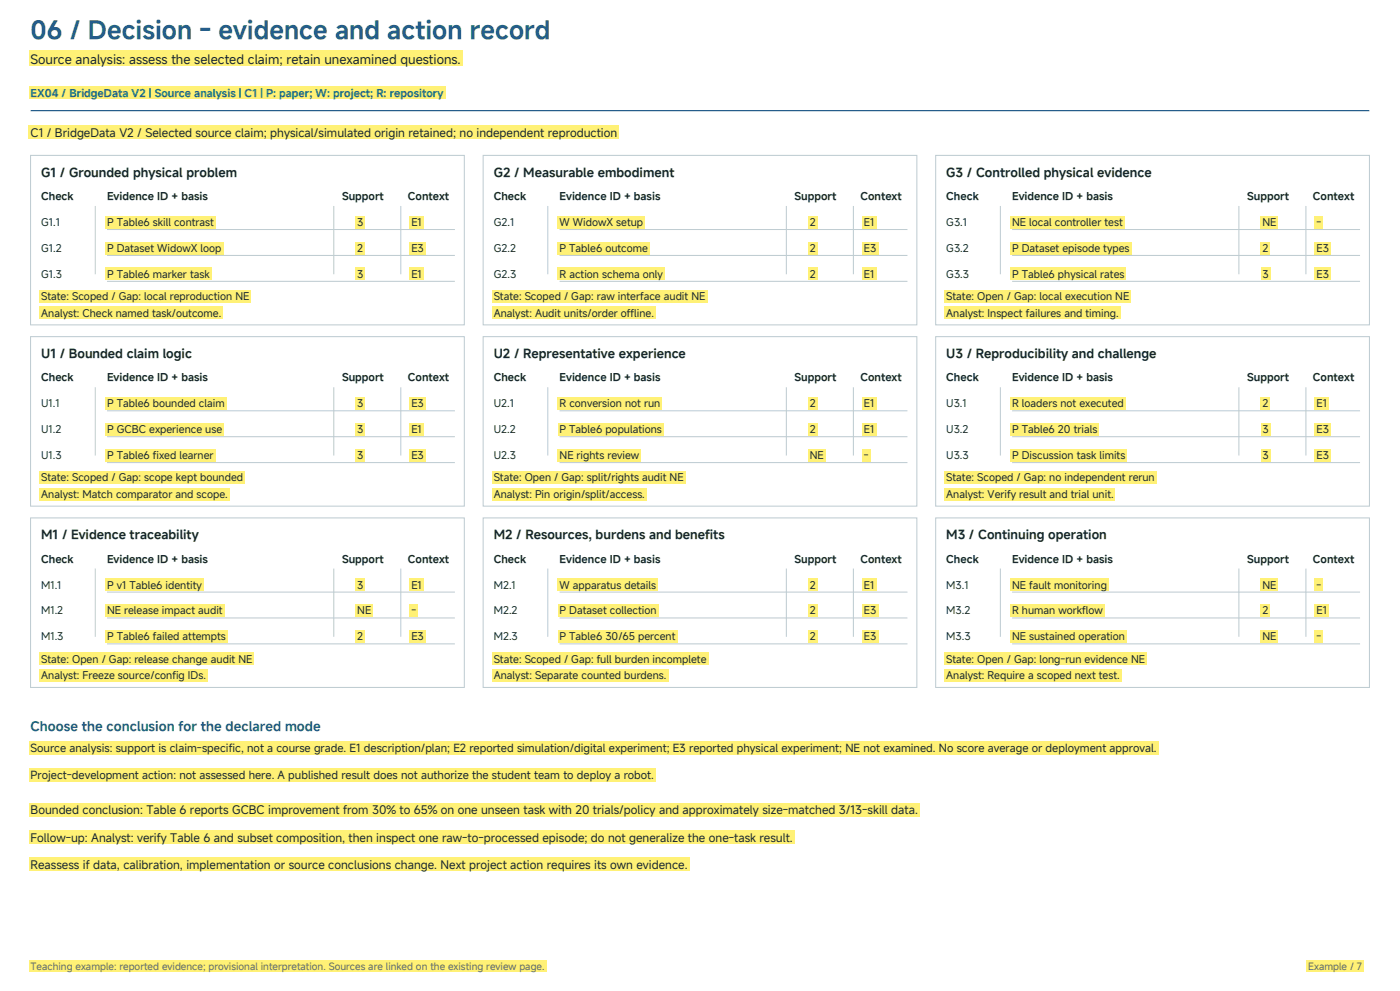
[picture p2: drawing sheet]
<svg xmlns="http://www.w3.org/2000/svg" width="420mm" height="297mm" viewBox="0 0 420 297" stroke-linecap="round" stroke-linejoin="round" font-family="sans-serif">
<defs><g id="words">
<text font-size="7.4" fill="#245c8a" x="9.2" y="11.6">06 / Decision - evidence and action record</text>
<text font-size="3.9" fill="#17252d" x="9.2" y="19.1">Source analysis: assess the selected claim; retain unexamined questions.</text>
<text font-size="3.9" fill="#245c8a" x="9.2" y="219">Choose the conclusion for the declared mode</text>
<g font-size="3.7" fill="#17252d">
<text x="12.3" y="52.9">G1 / Grounded physical problem</text>
<text x="148.1" y="52.9">G2 / Measurable embodiment</text>
<text x="283.9" y="52.9">G3 / Controlled physical evidence</text>
<text x="12.3" y="107.2">U1 / Bounded claim logic</text>
<text x="148.1" y="107.2">U2 / Representative experience</text>
<text x="283.9" y="107.2">U3 / Reproducibility and challenge</text>
<text x="12.3" y="161.6">M1 / Evidence traceability</text>
<text x="148.1" y="161.6">M2 / Resources, burdens and benefits</text>
<text x="283.9" y="161.6">M3 / Continuing operation</text>
</g>
<g font-size="3.5" fill="#17252d">
<text x="9.2" y="40.9">C1 / BridgeData V2 / Selected source claim; physical/simulated origin retained; no independent reproduction</text>
<text x="9.2" y="244.1">Bounded conclusion: Table 6 reports GCBC improvement from 30% to 65% on one unseen task with 20 trials/policy and approximately size-matched 3/13-skill data.</text>
<text x="9.2" y="252.2">Follow-up: Analyst: verify Table 6 and subset composition, then inspect one raw-to-processed episode; do not generalize the one-task result.</text>
<text x="9.2" y="260.3">Reassess if data, calibration, implementation or source conclusions change. Next project action requires its own evidence.</text>
</g>
<g font-size="3.4" fill="#17252d">
<text x="9.2" y="225.4">Source analysis: support is claim-specific, not a course grade. E1 description/plan; E2 reported simulation/digital experiment; E3 reported physical experiment; NE not examined. No score average or deployment approval.</text>
<text x="9.2" y="233.5">Project-development action: not assessed here. A published result does not authorize the student team to deploy a robot.</text>
</g>
<text font-size="3.2" fill="#007c78" x="9.2" y="28.9">EX04 / BridgeData V2 | Source analysis | C1 | P: paper; W: project; R: repository</text>
<g font-size="3.2" fill="#17252d">
<text x="12.3" y="60">Check</text>
<text x="32.1" y="60">Evidence ID + basis</text>
<text x="102.6" y="60">Support</text>
<text x="122.4" y="60">Context</text>
<text x="148.1" y="60">Check</text>
<text x="167.9" y="60">Evidence ID + basis</text>
<text x="238.4" y="60">Support</text>
<text x="258.1" y="60">Context</text>
<text x="283.9" y="60">Check</text>
<text x="303.6" y="60">Evidence ID + basis</text>
<text x="374.1" y="60">Support</text>
<text x="393.9" y="60">Context</text>
<text x="12.3" y="67.7">G1.1</text>
<text x="32.1" y="67.7">P Table6 skill contrast</text>
<text x="107.2" y="67.7">3</text>
<text x="123.4" y="67.7">E1</text>
<text x="148.1" y="67.7">G2.1</text>
<text x="167.9" y="67.7">W WidowX setup</text>
<text x="243" y="67.7">2</text>
<text x="259.2" y="67.7">E1</text>
<text x="283.9" y="67.7">G3.1</text>
<text x="303.6" y="67.7">NE local controller test</text>
<text x="378.7" y="67.7">NE</text>
<text x="395" y="67.7">-</text>
<text x="12.3" y="75.5">G1.2</text>
<text x="32.1" y="75.5">P Dataset WidowX loop</text>
<text x="107.2" y="75.5">2</text>
<text x="123.4" y="75.5">E3</text>
<text x="148.1" y="75.5">G2.2</text>
<text x="167.9" y="75.5">P Table6 outcome</text>
<text x="243" y="75.5">2</text>
<text x="259.2" y="75.5">E3</text>
<text x="283.9" y="75.5">G3.2</text>
<text x="303.6" y="75.5">P Dataset episode types</text>
<text x="378.7" y="75.5">2</text>
<text x="395" y="75.5">E3</text>
<text x="12.3" y="83.3">G1.3</text>
<text x="32.1" y="83.3">P Table6 marker task</text>
<text x="107.2" y="83.3">3</text>
<text x="123.4" y="83.3">E1</text>
<text x="148.1" y="83.3">G2.3</text>
<text x="167.9" y="83.3">R action schema only</text>
<text x="243" y="83.3">2</text>
<text x="259.2" y="83.3">E1</text>
<text x="283.9" y="83.3">G3.3</text>
<text x="303.6" y="83.3">P Table6 physical rates</text>
<text x="378.7" y="83.3">3</text>
<text x="395" y="83.3">E3</text>
<text x="12.3" y="90">State: Scoped / Gap: local reproduction NE</text>
<text x="148.1" y="90">State: Scoped / Gap: raw interface audit NE</text>
<text x="283.9" y="90">State: Open / Gap: local execution NE</text>
<text x="12.3" y="94.9">Analyst: Check named task/outcome.</text>
<text x="148.1" y="94.9">Analyst: Audit units/order offline.</text>
<text x="283.9" y="94.9">Analyst: Inspect failures and timing.</text>
<text x="12.3" y="114.3">Check</text>
<text x="32.1" y="114.3">Evidence ID + basis</text>
<text x="102.6" y="114.3">Support</text>
<text x="122.4" y="114.3">Context</text>
<text x="148.1" y="114.3">Check</text>
<text x="167.9" y="114.3">Evidence ID + basis</text>
<text x="238.4" y="114.3">Support</text>
<text x="258.1" y="114.3">Context</text>
<text x="283.9" y="114.3">Check</text>
<text x="303.6" y="114.3">Evidence ID + basis</text>
<text x="374.1" y="114.3">Support</text>
<text x="393.9" y="114.3">Context</text>
<text x="12.3" y="122.1">U1.1</text>
<text x="32.1" y="122.1">P Table6 bounded claim</text>
<text x="107.2" y="122.1">3</text>
<text x="123.4" y="122.1">E3</text>
<text x="148.1" y="122.1">U2.1</text>
<text x="167.9" y="122.1">R conversion not run</text>
<text x="243" y="122.1">2</text>
<text x="259.2" y="122.1">E1</text>
<text x="283.9" y="122.1">U3.1</text>
<text x="303.6" y="122.1">R loaders not executed</text>
<text x="378.7" y="122.1">2</text>
<text x="395" y="122.1">E1</text>
<text x="12.3" y="129.8">U1.2</text>
<text x="32.1" y="129.8">P GCBC experience use</text>
<text x="107.2" y="129.8">3</text>
<text x="123.4" y="129.8">E1</text>
<text x="148.1" y="129.8">U2.2</text>
<text x="167.9" y="129.8">P Table6 populations</text>
<text x="243" y="129.8">2</text>
<text x="259.2" y="129.8">E1</text>
<text x="283.9" y="129.8">U3.2</text>
<text x="303.6" y="129.8">P Table6 20 trials</text>
<text x="378.7" y="129.8">3</text>
<text x="395" y="129.8">E3</text>
<text x="12.3" y="137.6">U1.3</text>
<text x="32.1" y="137.6">P Table6 fixed learner</text>
<text x="107.2" y="137.6">3</text>
<text x="123.4" y="137.6">E3</text>
<text x="148.1" y="137.6">U2.3</text>
<text x="167.9" y="137.6">NE rights review</text>
<text x="243" y="137.6">NE</text>
<text x="259.2" y="137.6">-</text>
<text x="283.9" y="137.6">U3.3</text>
<text x="303.6" y="137.6">P Discussion task limits</text>
<text x="378.7" y="137.6">3</text>
<text x="395" y="137.6">E3</text>
<text x="12.3" y="144.3">State: Scoped / Gap: scope kept bounded</text>
<text x="12.3" y="149.2">Analyst: Match comparator and scope.</text>
<text x="148.1" y="144.3">State: Open / Gap: split/rights audit NE</text>
<text x="148.1" y="149.2">Analyst: Pin origin/split/access.</text>
<text x="283.9" y="144.3">State: Scoped / Gap: no independent rerun</text>
<text x="283.9" y="149.2">Analyst: Verify result and trial unit.</text>
<text x="12.3" y="168.6">Check</text>
<text x="32.1" y="168.6">Evidence ID + basis</text>
<text x="102.6" y="168.6">Support</text>
<text x="122.4" y="168.6">Context</text>
<text x="148.1" y="168.6">Check</text>
<text x="167.9" y="168.6">Evidence ID + basis</text>
<text x="238.4" y="168.6">Support</text>
<text x="258.1" y="168.6">Context</text>
<text x="283.9" y="168.6">Check</text>
<text x="303.6" y="168.6">Evidence ID + basis</text>
<text x="374.1" y="168.6">Support</text>
<text x="393.9" y="168.6">Context</text>
<text x="12.3" y="176.4">M1.1</text>
<text x="32.1" y="176.4">P v1 Table6 identity</text>
<text x="107.2" y="176.4">3</text>
<text x="123.4" y="176.4">E1</text>
<text x="148.1" y="176.4">M2.1</text>
<text x="167.9" y="176.4">W apparatus details</text>
<text x="243" y="176.4">2</text>
<text x="259.2" y="176.4">E1</text>
<text x="283.9" y="176.4">M3.1</text>
<text x="303.6" y="176.4">NE fault monitoring</text>
<text x="378.7" y="176.4">NE</text>
<text x="395" y="176.4">-</text>
<text x="12.3" y="184.1">M1.2</text>
<text x="32.1" y="184.1">NE release impact audit</text>
<text x="107.2" y="184.1">NE</text>
<text x="123.4" y="184.1">-</text>
<text x="148.1" y="184.1">M2.2</text>
<text x="167.9" y="184.1">P Dataset collection</text>
<text x="243" y="184.1">2</text>
<text x="259.2" y="184.1">E3</text>
<text x="283.9" y="184.1">M3.2</text>
<text x="303.6" y="184.1">R human workflow</text>
<text x="378.7" y="184.1">2</text>
<text x="395" y="184.1">E1</text>
<text x="12.3" y="191.9">M1.3</text>
<text x="32.1" y="191.9">P Table6 failed attempts</text>
<text x="107.2" y="191.9">2</text>
<text x="123.4" y="191.9">E3</text>
<text x="148.1" y="191.9">M2.3</text>
<text x="167.9" y="191.9">P Table6 30/65 percent</text>
<text x="243" y="191.9">2</text>
<text x="259.2" y="191.9">E3</text>
<text x="283.9" y="191.9">M3.3</text>
<text x="303.6" y="191.9">NE sustained operation</text>
<text x="378.7" y="191.9">NE</text>
<text x="395" y="191.9">-</text>
<text x="12.3" y="198.6">State: Open / Gap: release change audit NE</text>
<text x="12.3" y="203.6">Analyst: Freeze source/config IDs.</text>
<text x="148.1" y="198.6">State: Scoped / Gap: full burden incomplete</text>
<text x="148.1" y="203.6">Analyst: Separate counted burdens.</text>
<text x="283.9" y="198.6">State: Open / Gap: long-run evidence NE</text>
<text x="283.9" y="203.6">Analyst: Require a scoped next test.</text>
</g>
<g font-size="3" fill="#566770">
<text x="9.2" y="290.7">Teaching example: reported evidence; provisional interpretation. Sources are linked on the existing review page.</text>
<text x="392.5" y="290.7">Example / 7</text>
</g>
</g></defs>
<g fill="#fff176">
<path d="M8.6 15.2h130.2v4.6h-130.2z" fill-rule="evenodd"/>
<path d="M8.6 25.9h125v3.7h-125z" fill-rule="evenodd"/>
</g>
<path d="M9.2 33.2h401.6" fill="none" stroke="#245c8a" stroke-width=".35"/>
<g fill="#fff176">
<path d="M8.6 287.8h155.3v3.6h-155.3z" fill-rule="evenodd"/>
<path d="M392 287.8h17.2v3.6h-17.2z" fill-rule="evenodd"/>
<path d="M8.6 37.5h177.1v4.1h-177.1z" fill-rule="evenodd"/>
</g>
<path d="M9.2 46.6h130.1v50.8h-130.1z" fill-rule="evenodd" fill="#fff" stroke="#bccad0" stroke-width=".3"/>
<g fill="#fff176">
<path d="M31.6 64.7h33.1v3.7h-33.1z" fill-rule="evenodd"/>
<path d="M106.7 64.7h2.9v3.7h-2.9z" fill-rule="evenodd"/>
<path d="M122.9 64.7h4.2v3.7h-4.2z" fill-rule="evenodd"/>
</g>
<path d="M32.1 68.8h104.4" fill="none" stroke="#bccad0" stroke-width=".3"/>
<g fill="#fff176">
<path d="M31.6 72.5h35.4v3.7h-35.4z" fill-rule="evenodd"/>
<path d="M106.7 72.5h2.8v3.7h-2.8z" fill-rule="evenodd"/>
<path d="M122.9 72.5h4.8v3.7h-4.8z" fill-rule="evenodd"/>
</g>
<path d="M32.1 76.6h104.4" fill="none" stroke="#bccad0" stroke-width=".3"/>
<g fill="#fff176">
<path d="M31.6 80.2h31.9v3.8h-31.9z" fill-rule="evenodd"/>
<path d="M106.7 80.2h2.9v3.8h-2.9z" fill-rule="evenodd"/>
<path d="M122.9 80.2h4.2v3.8h-4.2z" fill-rule="evenodd"/>
</g>
<path d="M28.6 61.7v20.5M100.1 61.7v20.5M120.2 61.7v20.5M32.1 84.3h104.4" fill="none" stroke="#bccad0" stroke-width=".3"/>
<g fill="#fff176">
<path d="M11.8 86.9h63.6v3.8h-63.6z" fill-rule="evenodd"/>
<path d="M11.8 91.9h55.1v3.7h-55.1z" fill-rule="evenodd"/>
</g>
<path d="M144.9 46.6h130.2v50.8h-130.2z" fill-rule="evenodd" fill="#fff" stroke="#bccad0" stroke-width=".3"/>
<g fill="#fff176">
<path d="M167.3 64.7h26.2v3.7h-26.2z" fill-rule="evenodd"/>
<path d="M242.4 64.7h2.9v3.7h-2.9z" fill-rule="evenodd"/>
<path d="M258.7 64.7h4.2v3.7h-4.2z" fill-rule="evenodd"/>
</g>
<path d="M167.9 68.8h104.3" fill="none" stroke="#bccad0" stroke-width=".3"/>
<g fill="#fff176">
<path d="M167.3 72.5h27.7v3.7h-27.7z" fill-rule="evenodd"/>
<path d="M242.4 72.5h2.9v3.7h-2.9z" fill-rule="evenodd"/>
<path d="M258.7 72.5h4.8v3.7h-4.8z" fill-rule="evenodd"/>
</g>
<path d="M167.9 76.6h104.3" fill="none" stroke="#bccad0" stroke-width=".3"/>
<g fill="#fff176">
<path d="M167.3 80.2h32.1v3.8h-32.1z" fill-rule="evenodd"/>
<path d="M242.4 80.2h2.9v3.8h-2.9z" fill-rule="evenodd"/>
<path d="M258.7 80.2h4.2v3.8h-4.2z" fill-rule="evenodd"/>
</g>
<path d="M164.3 61.7v20.5M235.9 61.7v20.5M256 61.7v20.5M167.9 84.3h104.3" fill="none" stroke="#bccad0" stroke-width=".3"/>
<g fill="#fff176">
<path d="M147.6 86.9h64.5v3.8h-64.5z" fill-rule="evenodd"/>
<path d="M147.6 91.9h49.1v3.7h-49.1z" fill-rule="evenodd"/>
</g>
<path d="M280.7 46.6h130.1v50.8h-130.1z" fill-rule="evenodd" fill="#fff" stroke="#bccad0" stroke-width=".3"/>
<g fill="#fff176">
<path d="M303.1 64.7h34.3v3.7h-34.3z" fill-rule="evenodd"/>
<path d="M378.2 64.7h5.3v3.7h-5.3z" fill-rule="evenodd"/>
<path d="M394.4 64.7h2.5v3.7h-2.5z" fill-rule="evenodd"/>
</g>
<path d="M303.6 68.8h104.4" fill="none" stroke="#bccad0" stroke-width=".3"/>
<g fill="#fff176">
<path d="M303.1 72.5h36.3v3.7h-36.3z" fill-rule="evenodd"/>
<path d="M378.2 72.5h2.9v3.7h-2.9z" fill-rule="evenodd"/>
<path d="M394.4 72.5h4.8v3.7h-4.8z" fill-rule="evenodd"/>
</g>
<path d="M303.6 76.6h104.4" fill="none" stroke="#bccad0" stroke-width=".3"/>
<g fill="#fff176">
<path d="M303.1 80.2h34.8v3.8h-34.8z" fill-rule="evenodd"/>
<path d="M378.2 80.2h2.9v3.8h-2.9z" fill-rule="evenodd"/>
<path d="M394.4 80.2h4.8v3.8h-4.8z" fill-rule="evenodd"/>
</g>
<path d="M300.1 61.7v20.5M371.7 61.7v20.5M391.8 61.7v20.5M303.6 84.3h104.4" fill="none" stroke="#bccad0" stroke-width=".3"/>
<g fill="#fff176">
<path d="M283.4 86.9h55.9v3.8h-55.9z" fill-rule="evenodd"/>
<path d="M283.4 91.9h52.8v3.7h-52.8z" fill-rule="evenodd"/>
</g>
<path d="M9.2 100.9h130.1v50.8h-130.1z" fill-rule="evenodd" fill="#fff" stroke="#bccad0" stroke-width=".3"/>
<g fill="#fff176">
<path d="M31.6 119h36.3v3.8h-36.3z" fill-rule="evenodd"/>
<path d="M106.7 119h2.9v3.8h-2.9z" fill-rule="evenodd"/>
<path d="M122.9 119h4.8v3.8h-4.8z" fill-rule="evenodd"/>
</g>
<path d="M32.1 123.1h104.4" fill="none" stroke="#bccad0" stroke-width=".3"/>
<g fill="#fff176">
<path d="M31.6 126.8h35.6v3.7h-35.6z" fill-rule="evenodd"/>
<path d="M106.7 126.8h2.9v3.7h-2.9z" fill-rule="evenodd"/>
<path d="M122.9 126.8h4.2v3.7h-4.2z" fill-rule="evenodd"/>
</g>
<path d="M32.1 130.9h104.4" fill="none" stroke="#bccad0" stroke-width=".3"/>
<g fill="#fff176">
<path d="M31.6 134.5h33v3.8h-33z" fill-rule="evenodd"/>
<path d="M106.7 134.5h2.9v3.8h-2.9z" fill-rule="evenodd"/>
<path d="M122.9 134.5h4.8v3.8h-4.8z" fill-rule="evenodd"/>
</g>
<path d="M28.6 116.1v20.4M100.1 116.1v20.4M120.2 116.1v20.4M32.1 138.6h104.4" fill="none" stroke="#bccad0" stroke-width=".3"/>
<g fill="#fff176">
<path d="M11.8 141.2h61.7v3.8h-61.7z" fill-rule="evenodd"/>
<path d="M11.8 146.2h57.1v3.7h-57.1z" fill-rule="evenodd"/>
</g>
<path d="M144.9 100.9h130.2v50.8h-130.2z" fill-rule="evenodd" fill="#fff" stroke="#bccad0" stroke-width=".3"/>
<g fill="#fff176">
<path d="M167.3 119h31.3v3.8h-31.3z" fill-rule="evenodd"/>
<path d="M242.4 119h2.9v3.8h-2.9z" fill-rule="evenodd"/>
<path d="M258.7 119h4.2v3.8h-4.2z" fill-rule="evenodd"/>
</g>
<path d="M167.9 123.1h104.3" fill="none" stroke="#bccad0" stroke-width=".3"/>
<g fill="#fff176">
<path d="M167.3 126.8h31.8v3.7h-31.8z" fill-rule="evenodd"/>
<path d="M242.4 126.8h2.9v3.7h-2.9z" fill-rule="evenodd"/>
<path d="M258.7 126.8h4.2v3.7h-4.2z" fill-rule="evenodd"/>
</g>
<path d="M167.9 130.9h104.3" fill="none" stroke="#bccad0" stroke-width=".3"/>
<g fill="#fff176">
<path d="M167.3 134.5h25v3.8h-25z" fill-rule="evenodd"/>
<path d="M242.4 134.5h5.3v3.8h-5.3z" fill-rule="evenodd"/>
<path d="M258.7 134.5h2.5v3.8h-2.5z" fill-rule="evenodd"/>
</g>
<path d="M164.3 116.1v20.4M235.9 116.1v20.4M256 116.1v20.4M167.9 138.6h104.3" fill="none" stroke="#bccad0" stroke-width=".3"/>
<g fill="#fff176">
<path d="M147.6 141.2h58v3.8h-58z" fill-rule="evenodd"/>
<path d="M147.6 146.2h46.4v3.7h-46.4z" fill-rule="evenodd"/>
</g>
<path d="M280.7 100.9h130.1v50.8h-130.1z" fill-rule="evenodd" fill="#fff" stroke="#bccad0" stroke-width=".3"/>
<g fill="#fff176">
<path d="M303.1 119h34.6v3.8h-34.6z" fill-rule="evenodd"/>
<path d="M378.2 119h2.9v3.8h-2.9z" fill-rule="evenodd"/>
<path d="M394.4 119h4.2v3.8h-4.2z" fill-rule="evenodd"/>
</g>
<path d="M303.6 123.1h104.4" fill="none" stroke="#bccad0" stroke-width=".3"/>
<g fill="#fff176">
<path d="M303.1 126.8h26.6v3.7h-26.6z" fill-rule="evenodd"/>
<path d="M378.2 126.8h2.9v3.7h-2.9z" fill-rule="evenodd"/>
<path d="M394.4 126.8h4.8v3.7h-4.8z" fill-rule="evenodd"/>
</g>
<path d="M303.6 130.9h104.4" fill="none" stroke="#bccad0" stroke-width=".3"/>
<g fill="#fff176">
<path d="M303.1 134.5h35v3.8h-35z" fill-rule="evenodd"/>
<path d="M378.2 134.5h2.9v3.8h-2.9z" fill-rule="evenodd"/>
<path d="M394.4 134.5h4.8v3.8h-4.8z" fill-rule="evenodd"/>
</g>
<path d="M300.1 116.1v20.4M371.7 116.1v20.4M391.8 116.1v20.4M303.6 138.6h104.4" fill="none" stroke="#bccad0" stroke-width=".3"/>
<g fill="#fff176">
<path d="M283.4 141.2h63.6v3.8h-63.6z" fill-rule="evenodd"/>
<path d="M283.4 146.2h51.2v3.7h-51.2z" fill-rule="evenodd"/>
</g>
<path d="M9.2 155.2h130.1v50.8h-130.1z" fill-rule="evenodd" fill="#fff" stroke="#bccad0" stroke-width=".3"/>
<g fill="#fff176">
<path d="M31.6 173.3h29.5v3.8h-29.5z" fill-rule="evenodd"/>
<path d="M106.7 173.3h2.9v3.8h-2.9z" fill-rule="evenodd"/>
<path d="M122.9 173.3h4.2v3.8h-4.2z" fill-rule="evenodd"/>
</g>
<path d="M32.1 177.4h104.4" fill="none" stroke="#bccad0" stroke-width=".3"/>
<g fill="#fff176">
<path d="M31.6 181.1h35.7v3.8h-35.7z" fill-rule="evenodd"/>
<path d="M106.7 181.1h5.2v3.8h-5.2z" fill-rule="evenodd"/>
<path d="M122.9 181.1h2.5v3.8h-2.5z" fill-rule="evenodd"/>
</g>
<path d="M32.1 185.2h104.4" fill="none" stroke="#bccad0" stroke-width=".3"/>
<g fill="#fff176">
<path d="M31.6 188.9h36.7v3.7h-36.7z" fill-rule="evenodd"/>
<path d="M106.7 188.9h2.8v3.7h-2.8z" fill-rule="evenodd"/>
<path d="M122.9 188.9h4.8v3.7h-4.8z" fill-rule="evenodd"/>
</g>
<path d="M28.6 170.4v20.5M100.1 170.4v20.5M120.2 170.4v20.5M32.1 193h104.4" fill="none" stroke="#bccad0" stroke-width=".3"/>
<g fill="#fff176">
<path d="M11.8 195.6h64.5v3.7h-64.5z" fill-rule="evenodd"/>
<path d="M11.8 200.5h50.5v3.8h-50.5z" fill-rule="evenodd"/>
</g>
<path d="M144.9 155.2h130.2v50.8h-130.2z" fill-rule="evenodd" fill="#fff" stroke="#bccad0" stroke-width=".3"/>
<g fill="#fff176">
<path d="M167.3 173.3h30.1v3.8h-30.1z" fill-rule="evenodd"/>
<path d="M242.4 173.3h2.9v3.8h-2.9z" fill-rule="evenodd"/>
<path d="M258.7 173.3h4.2v3.8h-4.2z" fill-rule="evenodd"/>
</g>
<path d="M167.9 177.4h104.3" fill="none" stroke="#bccad0" stroke-width=".3"/>
<g fill="#fff176">
<path d="M167.3 181.1h30.2v3.8h-30.2z" fill-rule="evenodd"/>
<path d="M242.4 181.1h2.9v3.8h-2.9z" fill-rule="evenodd"/>
<path d="M258.7 181.1h4.8v3.8h-4.8z" fill-rule="evenodd"/>
</g>
<path d="M167.9 185.2h104.3" fill="none" stroke="#bccad0" stroke-width=".3"/>
<g fill="#fff176">
<path d="M167.3 188.9h35.9v3.7h-35.9z" fill-rule="evenodd"/>
<path d="M242.4 188.9h2.9v3.7h-2.9z" fill-rule="evenodd"/>
<path d="M258.7 188.9h4.8v3.7h-4.8z" fill-rule="evenodd"/>
</g>
<path d="M164.3 170.4v20.5M235.9 170.4v20.5M256 170.4v20.5M167.9 193h104.3" fill="none" stroke="#bccad0" stroke-width=".3"/>
<g fill="#fff176">
<path d="M147.6 195.6h64.9v3.7h-64.9z" fill-rule="evenodd"/>
<path d="M147.6 200.5h52.9v3.8h-52.9z" fill-rule="evenodd"/>
</g>
<path d="M280.7 155.2h130.1v50.8h-130.1z" fill-rule="evenodd" fill="#fff" stroke="#bccad0" stroke-width=".3"/>
<g fill="#fff176">
<path d="M303.1 173.3h29.5v3.8h-29.5z" fill-rule="evenodd"/>
<path d="M378.2 173.3h5.3v3.8h-5.3z" fill-rule="evenodd"/>
<path d="M394.4 173.3h2.5v3.8h-2.5z" fill-rule="evenodd"/>
</g>
<path d="M303.6 177.4h104.4" fill="none" stroke="#bccad0" stroke-width=".3"/>
<g fill="#fff176">
<path d="M303.1 181.1h28.3v3.8h-28.3z" fill-rule="evenodd"/>
<path d="M378.2 181.1h2.9v3.8h-2.9z" fill-rule="evenodd"/>
<path d="M394.4 181.1h4.2v3.8h-4.2z" fill-rule="evenodd"/>
</g>
<path d="M303.6 185.2h104.4" fill="none" stroke="#bccad0" stroke-width=".3"/>
<g fill="#fff176">
<path d="M303.1 188.9h34.9v3.7h-34.9z" fill-rule="evenodd"/>
<path d="M378.2 188.9h5.3v3.7h-5.3z" fill-rule="evenodd"/>
<path d="M394.4 188.9h2.5v3.7h-2.5z" fill-rule="evenodd"/>
</g>
<path d="M300.1 170.4v20.5M371.7 170.4v20.5M391.8 170.4v20.5M303.6 193h104.4" fill="none" stroke="#bccad0" stroke-width=".3"/>
<g fill="#fff176">
<path d="M283.4 195.6h60.7v3.7h-60.7z" fill-rule="evenodd"/>
<path d="M283.4 200.5h53.1v3.8h-53.1z" fill-rule="evenodd"/>
<path d="M8.6 222.1h338.9v4h-338.9z" fill-rule="evenodd"/>
<path d="M8.6 230.3h188.1v3.9h-188.1z" fill-rule="evenodd"/>
<path d="M8.6 240.6h267.3v4.2h-267.3z" fill-rule="evenodd"/>
<path d="M8.6 248.7h229.8v4.2h-229.8z" fill-rule="evenodd"/>
<path d="M8.6 256.9h198.2v4.1h-198.2z" fill-rule="evenodd"/>
</g>
<use href="#words"/>
</svg>
